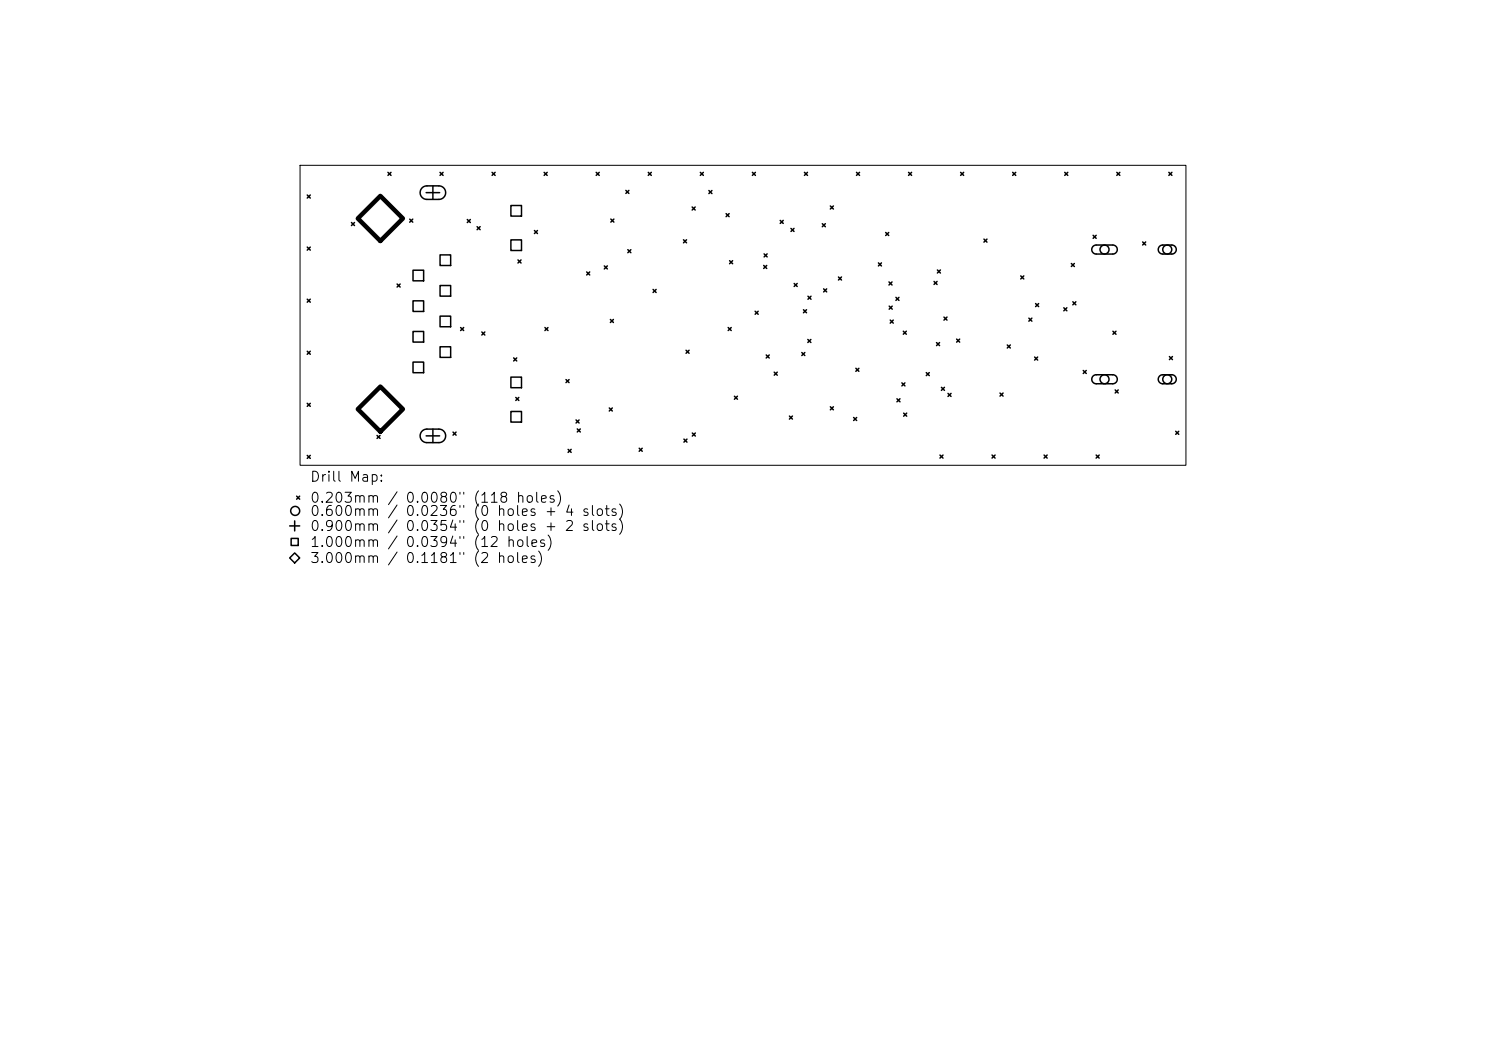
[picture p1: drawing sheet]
<svg xmlns="http://www.w3.org/2000/svg" width="297mm" height="210mm" viewBox="0 0 297 210" stroke-linecap="round" stroke-linejoin="round" font-family="sans-serif">
<defs><g id="words">
<g font-size="2">
<text x="61.8" y="96.8">Drill Map:</text>
<text x="61.8" y="101">0.203mm / 0.0080&quot; (118 holes)</text>
<text x="61.8" y="103.6">0.600mm</text>
<text x="61.8" y="106.6">0.900mm / 0.0354&quot; (0 holes + 2 slots)</text>
<text x="80.9" y="103.6">0.0236&quot; (0 holes + 4 slots)</text>
<text x="61.8" y="109.8">1.000mm / 0.0394&quot; (12 holes)</text>
<text x="61.8" y="113">3.000mm / 0.1181&quot; (2</text>
</g>
</g></defs>
<path d="M60 33h177v60h-177z" fill="none" stroke="#000" stroke-width=".2"/>
<g fill="none" stroke="#000" stroke-width=".3">
<path d="M61.4 39l.6 .6M62 39l-.6 .6M77.5 34.4l.7 .6M78.2 34.4l-.7 .6M84.4 37.5l.8-.4h2.5a1.35 1.35 0 0 1 1.4 1.4 1.35 1.35 0 0 1-1.4 1.3h-2.4a1.35 1.35 0 0 1-1.2-.8 1.35 1.35 0 0 1 .3-1.5zM85.2 38.5h2.7M86.5 37.1v2.7M87.9 34.4l.7 .6M88.6 34.4l-.7 .6M98.4 34.4l.6 .6M99 34.4l-.6 .6M108.8 34.4l.6 .6"/>
<path d="M109.4 34.4l-.6 .6M119.2 34.4l.6 .6M119.8 34.4l-.6 .6M125.1 38l.6 .7M125.7 38l-.6 .7M129.6 34.4l.6 .6M130.2 34.4l-.6 .6M140 34.4l.6 .6M140.6 34.4l-.6 .6M141.7 38.1l.6 .6M142.3 38.1l-.6 .6M150.4 34.4l.6 .6"/>
<path d="M151 34.4l-.6 .6M160.8 34.4l.6 .6M161.4 34.4l-.6 .6M171.2 34.4l.6 .6M171.8 34.4l-.6 .6M181.6 34.4l.6 .6M182.2 34.4l-.6 .6M192 34.4l.6 .6M192.6 34.4l-.6 .6M202.4 34.4l.6 .6M203 34.4l-.6 .6M212.8 34.4l.6 .6"/>
<path d="M213.4 34.4l-.6 .6M223.2 34.4l.6 .6M223.8 34.4l-.6 .6M233.6 34.4l.6 .6M234.2 34.4l-.6 .6M61.4 49.4l.6 .6M61.4 59.8l.6 .6M62 49.4l-.6 .6M62 59.8l-.6 .6M70.2 44.5l.7 .6M70.9 44.5l-.7 .6M79.4 56.8l.6 .6"/>
<path d="M80 56.8l-.6 .6M81.9 43.8l.6 .6M82.5 43.8l-.6 .6M82.6 54h2.1v2.1h-2.1zM88 50.9h2.1v2.2h-2.1zM88 57.1h2.1v2.1h-2.1zM93.4 43.9l.6 .6M94 43.9l-.6 .6M95.4 45.3l.6 .6M96 45.3l-.6 .6M102.1 41.1h2.1v2.1h-2.1zM102.1 47.9h2.1v2.2h-2.1z"/>
<path d="M103.5 51.9l.6 .7M104.1 51.9l-.6 .7M106.8 46.1l.6 .6M107.4 46.1l-.6 .6M117.3 54.3l.6 .6M117.9 54.3l-.6 .6M120.8 53.1l.6 .6M121.4 53.1l-.6 .6M122.1 43.8l.6 .6M122.7 43.8l-.6 .6M125.5 49.9l.6 .6M126.1 49.9l-.6 .6"/>
<path d="M130.5 57.8l.6 .6M131.1 57.8l-.6 .6M136.6 47.9l.6 .6M137.2 47.9l-.6 .6M138.3 41.4l.6 .6M138.9 41.4l-.6 .6M145.1 42.7l.6 .6M145.7 42.7l-.6 .6M145.8 52.1l.6 .6M146.4 52.1l-.6 .6M152.6 53l.6 .6M152.7 50.7l.6 .6"/>
<path d="M153.2 53l-.6 .6M153.3 50.7l-.6 .6M155.9 44l.6 .6M156.5 44l-.6 .6M158.1 45.6l.6 .7M158.7 45.6l-.6 .7M158.7 56.6l.6 .6M159.3 56.6l-.6 .6M161.5 59.2l.6 .6M162.1 59.2l-.6 .6M164.4 44.7l.6 .6M164.6 57.7l.6 .6"/>
<path d="M165 44.7l-.6 .6M165.2 57.7l-.6 .6M166 41.2l.6 .6M166.6 41.2l-.6 .6M167.6 55.3l.6 .7M168.2 55.3l-.6 .7M175.6 52.5l.6 .6M176.2 52.5l-.6 .6M177 46.5l.6 .6M177.6 46.5l-.6 .6M177.7 56.3l.6 .6M178.3 56.3l-.6 .6"/>
<path d="M179.1 59.4l.6 .6M179.7 59.4l-.6 .6M186.7 56.2l.6 .6M187.3 56.2l-.6 .6M187.3 53.9l.7 .7M188 53.9l-.7 .7M196.7 47.8l.6 .6M197.3 47.8l-.6 .6M204 55.1l.6 .6M204.6 55.1l-.6 .6M214.1 52.6l.6 .7M214.7 52.6l-.6 .7"/>
<path d="M218.5 49.2l.5-.2h3.4a.9 .9 0 0 1 .9 .9 .9 .9 0 0 1-.9 .9h-3.3a.9 .9 0 0 1-.8-.6 .9 .9 0 0 1 .2-1zM218.5 47l.6 .6M219.1 47l-.6 .6M228.4 48.3l.6 .7M229 48.3l-.6 .7M231.8 49.2l.5-.2h1.9a.9 .9 0 0 1 .9 .9 .9 .9 0 0 1-.9 .9h-1.8a.9 .9 0 0 1-.8-.6 .9 .9 0 0 1 .2-1zM61.4 70.2l.6 .6M62 70.2l-.6 .6M82.6 60.1h2.1v2.1h-2.1zM82.6 66.2h2.1v2.2h-2.1zM82.6 72.4h2.1v2.1h-2.1zM88 63.2h2.1v2.1h-2.1z"/>
<path d="M88 69.3h2.1v2.1h-2.1zM92.1 65.4l.6 .7M92.7 65.4l-.6 .7M96.3 66.3l.6 .6M96.9 66.3l-.6 .6M102.1 75.4h2.1v2.1h-2.1zM102.7 71.5l.6 .6M103.1 79.4l.6 .6M103.3 71.5l-.6 .6M103.7 79.4l-.6 .6M108.9 65.4l.6 .7M109.5 65.4l-.6 .7"/>
<path d="M113.1 75.8l.6 .7M113.7 75.8l-.6 .7M122 63.8l.6 .6M122.6 63.8l-.6 .6M137.1 70l.6 .6M137.7 70l-.6 .6M145.5 65.4l.6 .7M146.1 65.4l-.6 .7M146.8 79.2l.6 .6M147.4 79.2l-.6 .6M150.9 62.2l.6 .6M151.5 62.2l-.6 .6"/>
<path d="M153.1 70.9l.6 .6M153.7 70.9l-.6 .6M154.7 74.4l.6 .6M155.3 74.4l-.6 .6M160.3 70.4l.6 .6M160.6 61.9l.6 .6M160.9 70.4l-.6 .6M161.2 61.9l-.6 .6M161.5 67.8l.6 .6M162.1 67.8l-.6 .6M171.1 73.6l.6 .6M171.7 73.6l-.6 .6"/>
<path d="M177.7 61.2l.6 .6M177.9 64l.6 .6M178.3 61.2l-.6 .6M178.5 64l-.6 .6M179.3 79.7l.6 .6M179.9 79.7l-.6 .6M180.3 76.5l.6 .6M180.5 66.2l.6 .6M180.9 76.5l-.6 .6M181.1 66.2l-.6 .6M185.1 74.4l.6 .7M185.7 74.4l-.6 .7"/>
<path d="M187.2 68.5l.6 .6M187.8 68.5l-.6 .6M188.2 77.4l.6 .6M188.7 63.4l.6 .6M188.8 77.4l-.6 .6M189.3 63.4l-.6 .6M189.5 78.6l.6 .6M190.1 78.6l-.6 .6M191.2 67.8l.6 .6M191.8 67.8l-.6 .6M199.9 78.5l.6 .6M200.5 78.5l-.6 .6"/>
<path d="M201.3 68.9l.6 .6M201.9 68.9l-.6 .6M205.6 63.6l.6 .6M206.2 63.6l-.6 .6M206.8 71.3l.6 .7M207 60.7l.6 .6M207.4 71.3l-.6 .7M207.6 60.7l-.6 .6M212.6 61.5l.6 .6M213.2 61.5l-.6 .6M214.4 60.3l.6 .6M215 60.3l-.6 .6"/>
<path d="M216.5 74l.6 .6M217.1 74l-.6 .6M218.5 75.1l.5-.2h3.4a.9 .9 0 0 1 .9 .9 .9 .9 0 0 1-.9 .9h-3.3a.9 .9 0 0 1-.8-.6 .9 .9 0 0 1 .2-1zM222.4 66.2l.6 .6M222.9 77.9l.6 .6M223 66.2l-.6 .6M223.5 77.9l-.6 .6M231.8 75.1l.5-.2h1.9a.9 .9 0 0 1 .9 .9 .9 .9 0 0 1-.9 .9h-1.8a.9 .9 0 0 1-.8-.6 .9 .9 0 0 1 .2-1zM233.7 71.2l.6 .7M234.3 71.2l-.6 .7M59.3 99.1l.6 .7M59.9 99.1l-.6 .7"/>
<path d="M61.4 80.6l.6 .6M61.4 91l.6 .6M62 80.6l-.6 .6M62 91l-.6 .6M75.4 87l.6 .6M76 87l-.6 .6M84.4 86.1l.8-.4h2.5a1.35 1.35 0 0 1 1.4 1.4 1.35 1.35 0 0 1-1.4 1.3h-2.4a1.35 1.35 0 0 1-1.2-.8 1.35 1.35 0 0 1 .3-1.5zM85.2 87.1h2.7M86.5 85.7v2.7M90.5 86.3l.7 .6M91.2 86.3l-.7 .6M102.1 82.2h2.1v2.1h-2.1z"/>
<path d="M113.5 89.8l.7 .6M114.2 89.8l-.7 .6M115.1 83.9l.6 .6M115.4 85.7l.6 .6M115.7 83.9l-.6 .6M116 85.7l-.6 .6M121.8 81.5l.6 .6M122.4 81.5l-.6 .6M127.8 89.6l.6 .6M128.4 89.6l-.6 .6M136.7 87.7l.6 .6M137.3 87.7l-.6 .6"/>
<path d="M138.4 86.5l.6 .6M139 86.5l-.6 .6M157.8 83.1l.6 .6M158.4 83.1l-.6 .6M166 81.3l.6 .6M166.6 81.3l-.6 .6M170.6 83.4l.6 .6M171.2 83.4l-.6 .6M180.6 82.6l.6 .6M181.2 82.6l-.6 .6M187.9 90.9l.6 .6M188.5 90.9l-.6 .6"/>
<path d="M198.3 90.9l.6 .6M198.9 90.9l-.6 .6M208.7 90.9l.6 .6M209.3 90.9l-.6 .6M219.1 90.9l.6 .6M219.7 90.9l-.6 .6M235 86.2l.6 .6M235.6 86.2l-.6 .6M57.9 111.5l1-1 1 1-1 1zM57.9 105.1h2M58.2 107.6h1.4v1.4h-1.4zM58.9 104.1v2"/>
<circle cx="220.8" cy="49.9" r=".9"/>
<circle cx="233.3" cy="49.9" r=".9"/>
<circle cx="220.8" cy="75.8" r=".9"/>
<circle cx="233.3" cy="75.8" r=".9"/>
<circle cx="59" cy="102.1" r=".9"/>
</g>
<path d="M76 39.2l4.5 4.5-4.5 4.5-4.5-4.5zM76 77.3l4.5 4.5-4.5 4.5-4.5-4.5z" fill="none" stroke="#000" stroke-width=".9"/>
<use href="#words"/>
</svg>
